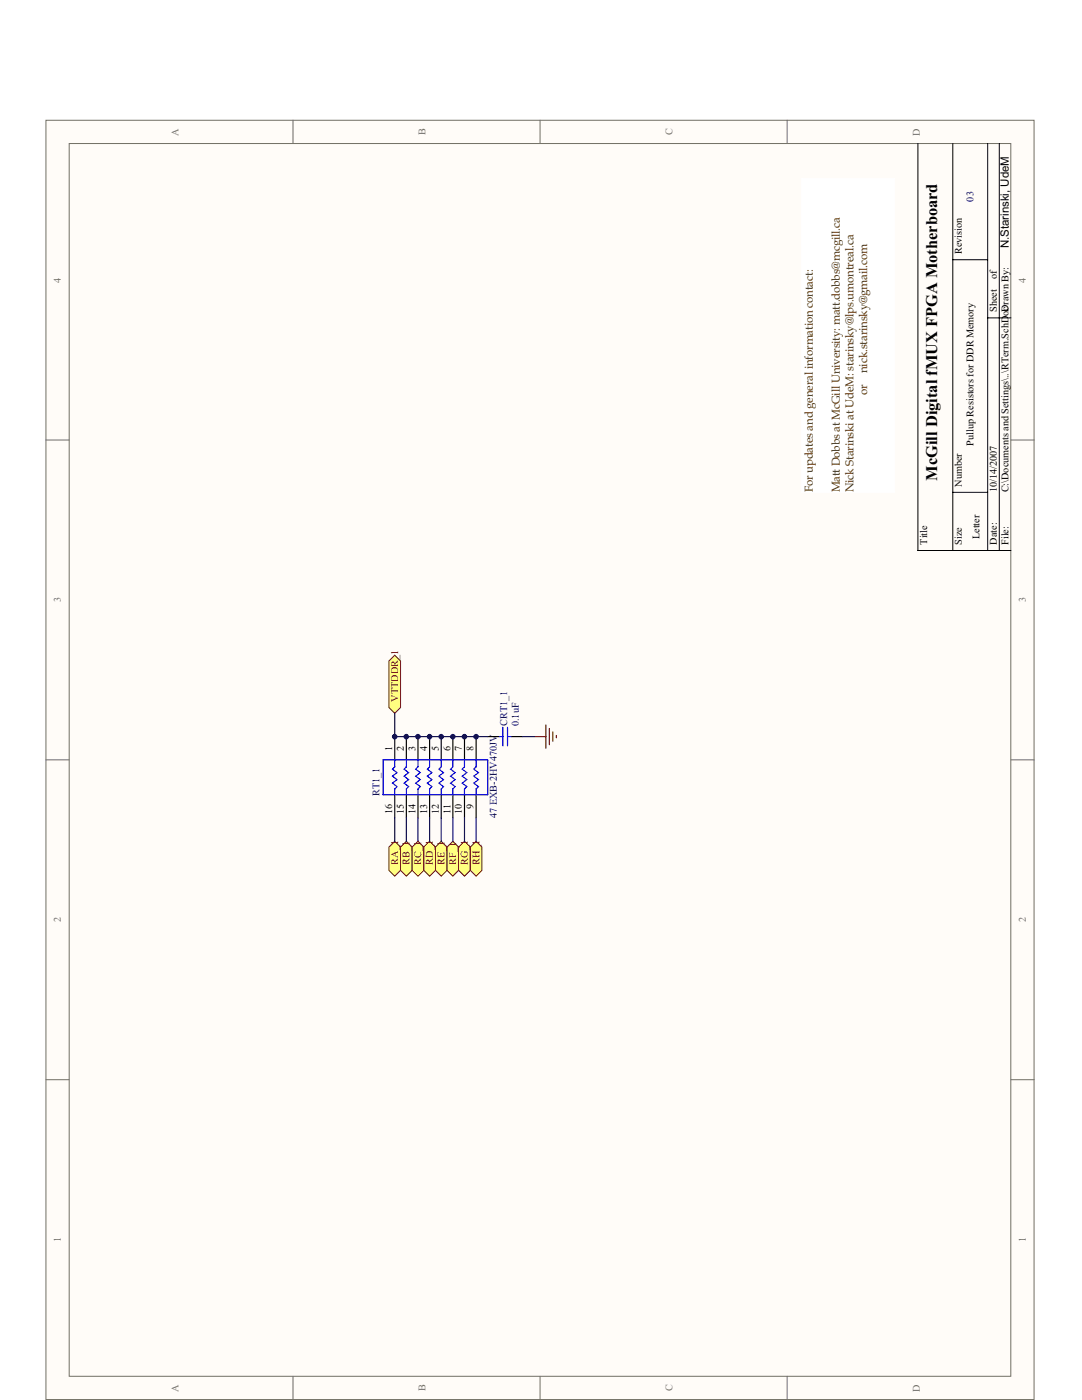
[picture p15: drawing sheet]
<svg xmlns="http://www.w3.org/2000/svg" width="216mm" height="279mm" viewBox="0 0 216 279" stroke-linecap="round" stroke-linejoin="round" font-family="sans-serif">
<defs><g id="words">
<text font-size="3.3" x="187" y="95.9" transform="rotate(-90 187 95.9)">McGill Digital fMUX FPGA Motherboard</text>
<text font-size="2.3" x="201.3" y="49.5" transform="rotate(-90 201.3 49.5)">N.Starinski, UdeM</text>
<g font-size="2.3" fill="#4d3506">
<text x="173" y="74.5" transform="rotate(-90 173 74.5)">nick.starinsky@gmail.com</text>
<text x="173" y="78.8" transform="rotate(-90 173 78.8)">or</text>
<text x="162.2" y="98.3" transform="rotate(-90 162.2 98.3)">For updates and general information contact:</text>
<text x="167.6" y="98.3" transform="rotate(-90 167.6 98.3)">Matt Dobbs at McGill University: matt.dobbs@mcgill.ca</text>
<text x="170.3" y="98.3" transform="rotate(-90 170.3 98.3)">Nick Starinski at UdeM: starinsky@lps.umontreal.ca</text>
</g>
<g font-size="2" fill="#716f64">
<text x="35.6" y="27" transform="rotate(-90 35.6 27)">A</text>
<text x="84.9" y="27" transform="rotate(-90 84.9 27)">B</text>
<text x="134.2" y="27" transform="rotate(-90 134.2 27)">C</text>
<text x="183.5" y="27" transform="rotate(-90 183.5 27)">D</text>
<text x="12.1" y="56.4" transform="rotate(-90 12.1 56.4)">4</text>
<text x="204.7" y="56.4" transform="rotate(-90 204.7 56.4)">4</text>
<text x="12.1" y="120.2" transform="rotate(-90 12.1 120.2)">3</text>
<text x="204.7" y="120.2" transform="rotate(-90 204.7 120.2)">3</text>
<text x="12.1" y="184.1" transform="rotate(-90 12.1 184.1)">2</text>
<text x="204.7" y="184.1" transform="rotate(-90 204.7 184.1)">2</text>
<text x="12.1" y="247.9" transform="rotate(-90 12.1 247.9)">1</text>
<text x="204.7" y="247.9" transform="rotate(-90 204.7 247.9)">1</text>
<text x="35.6" y="277.7" transform="rotate(-90 35.6 277.7)">A</text>
<text x="84.9" y="277.7" transform="rotate(-90 84.9 277.7)">B</text>
<text x="134.2" y="277.7" transform="rotate(-90 134.2 277.7)">C</text>
<text x="183.5" y="277.7" transform="rotate(-90 183.5 277.7)">D</text>
</g>
<g font-size="2" fill="#000080">
<text x="194.3" y="40.2" transform="rotate(-90 194.3 40.2)">03</text>
<text x="101.2" y="144.9" transform="rotate(-90 101.2 144.9)">CRT1_1</text>
<text x="103.5" y="144.9" transform="rotate(-90 103.5 144.9)">0.1uF</text>
<text x="75.7" y="158.8" transform="rotate(-90 75.7 158.8)">RT1_1</text>
<text x="99.1" y="163.3" transform="rotate(-90 99.1 163.3)">47 EXB-2HV470JV</text>
</g>
<g font-size="2">
<text x="191.9" y="50.7" transform="rotate(-90 191.9 50.7)">Revision</text>
<text x="198.9" y="55.7" transform="rotate(-90 198.9 55.7)">of</text>
<text x="198.9" y="62.3" transform="rotate(-90 198.9 62.3)">Sheet</text>
<text x="201.2" y="62.3" transform="rotate(-90 201.2 62.3)">Drawn By:</text>
<text x="194.3" y="89" transform="rotate(-90 194.3 89)">Pullup Resistors for DDR Memory</text>
<text x="191.9" y="97.1" transform="rotate(-90 191.9 97.1)">Number</text>
<text x="198.9" y="98.3" transform="rotate(-90 198.9 98.3)">10/14/2007</text>
<text x="201.2" y="98.2" transform="rotate(-90 201.2 98.2)">C:\Documents and Settings\..\RTerm.SchDoc</text>
<text x="195.4" y="107.5" transform="rotate(-90 195.4 107.5)">Letter</text>
<text x="185" y="108.7" transform="rotate(-90 185 108.7)">Title</text>
<text x="191.9" y="108.7" transform="rotate(-90 191.9 108.7)">Size</text>
<text x="198.9" y="108.7" transform="rotate(-90 198.9 108.7)">Date:</text>
<text x="201.2" y="108.7" transform="rotate(-90 201.2 108.7)">File:</text>
<text x="78.3" y="149.8" transform="rotate(-90 78.3 149.8)">1</text>
<text x="80.6" y="149.8" transform="rotate(-90 80.6 149.8)">2</text>
<text x="82.9" y="149.8" transform="rotate(-90 82.9 149.8)">3</text>
<text x="85.2" y="149.8" transform="rotate(-90 85.2 149.8)">4</text>
<text x="87.5" y="149.8" transform="rotate(-90 87.5 149.8)">5</text>
<text x="89.9" y="149.8" transform="rotate(-90 89.9 149.8)">6</text>
<text x="92.2" y="149.8" transform="rotate(-90 92.2 149.8)">7</text>
<text x="94.5" y="149.8" transform="rotate(-90 94.5 149.8)">8</text>
<text x="94.5" y="161.5" transform="rotate(-90 94.5 161.5)">9</text>
<text x="78.3" y="162.5" transform="rotate(-90 78.3 162.5)">16</text>
<text x="80.6" y="162.5" transform="rotate(-90 80.6 162.5)">15</text>
<text x="82.9" y="162.5" transform="rotate(-90 82.9 162.5)">14</text>
<text x="85.2" y="162.5" transform="rotate(-90 85.2 162.5)">13</text>
<text x="87.5" y="162.5" transform="rotate(-90 87.5 162.5)">12</text>
<text x="89.9" y="162.5" transform="rotate(-90 89.9 162.5)">11</text>
<text x="92.2" y="162.5" transform="rotate(-90 92.2 162.5)">10</text>
</g>
<g font-size="2" fill="#800000">
<text x="79.4" y="140" transform="rotate(-90 79.4 140)">VTTDDR_1</text>
<text x="79.4" y="172.5" transform="rotate(-90 79.4 172.5)">RA_1</text>
<text x="81.7" y="172.5" transform="rotate(-90 81.7 172.5)">RB_1</text>
<text x="84.1" y="172.5" transform="rotate(-90 84.1 172.5)">RC_1</text>
<text x="86.4" y="172.5" transform="rotate(-90 86.4 172.5)">RD_1</text>
<text x="88.7" y="172.5" transform="rotate(-90 88.7 172.5)">RE_1</text>
<text x="91" y="172.5" transform="rotate(-90 91 172.5)">RF_1</text>
<text x="93.3" y="172.5" transform="rotate(-90 93.3 172.5)">RG_1</text>
<text x="95.7" y="172.5" transform="rotate(-90 95.7 172.5)">RH_1</text>
</g>
</g></defs>
<path d="M9.2 24h197.1v255.3h-197.1z" fill="#fffcf8"/>
<path d="M9.2 24h197.1v255.3h-197.1z" fill="none" stroke="#716f64" stroke-width=".2"/>
<path d="M13.8 28.6h187.9v246.1h-187.9z" fill="#fffcf8" stroke="#716f64" stroke-width=".2"/>
<path d="M58.5 24v4.6M107.8 24v4.6M157.1 24v4.6M9.2 87.8h4.6M201.7 87.8h4.7M9.2 151.6h4.6M201.7 151.6h4.7M9.2 215.5h4.6M201.7 215.5h4.7M58.5 274.7v4.6M107.8 274.7v4.6M157.1 274.7v4.6" fill="none" stroke="#716f64" stroke-width=".2"/>
<path d="M183.2 28.6v81.3h18.5M190.1 28.6v81.3M197.1 28.6v81.3M199.4 28.6v81.3M190.1 51.8h7M197.1 63.4h4.6M190.1 98.3h7" fill="none" stroke="#000" stroke-width=".2"/>
<g fill="none" stroke="#000" stroke-width=".23">
<path d="M78.8 147v4.6M78.8 158.6v4.7M81.1 147v4.6M81.1 158.6v4.7M83.4 147v4.6M83.4 158.6v4.7M85.7 147v4.6M85.7 158.6v4.7M88 147v4.6M88 158.6v4.7M90.4 147v4.6M90.4 158.6v4.7"/>
<path d="M92.7 147v4.6M92.7 158.6v4.7M95 147v4.6M95 158.6v4.7"/>
</g>
<path d="M76.4 151.6h20.9v7h-20.9zM78.8 151.6v1.4l-.5 .5 .9 .7-.9 .7 .9 .7-.9 .7 .9 .7-.4 .4v1.2M81.1 151.6v1.4l-.5 .5 .9 .7-.9 .7 .9 .7-.9 .7 .9 .7-.4 .4v1.2M83.4 151.6v1.4l-.5 .5 1 .7-1 .7 1 .7-1 .7 1 .7-.5 .4v1.2M85.7 151.6v1.4l-.4 .5 .9 .7-.9 .7 .9 .7-.9 .7 .9 .7-.5 .4v1.2M88 151.6v1.4l-.4 .5 .9 .7-.9 .7 .9 .7-.9 .7 .9 .7-.5 .4v1.2M90.4 151.6v1.4l-.5 .5 .9 .7-.9 .7 .9 .7-.9 .7 .9 .7-.4 .4v1.2M92.7 151.6v1.4l-.5 .5 .9 .7-.9 .7 .9 .7-.9 .7 .9 .7-.4 .4v1.2M95 151.6v1.4l-.5 .5 1 .7-1 .7 1 .7-1 .7 1 .7-.5 .4v1.2" fill="none" stroke="#00f" stroke-width=".23"/>
<g fill="#ffff80" stroke="#800000" stroke-width=".2">
<path d="M78.8 167.9l1.1 1.2v4.6l-1.1 1.2-1.2-1.2v-4.6z" fill-rule="evenodd"/>
<path d="M81.1 167.9l1.1 1.2v4.6l-1.1 1.2-1.2-1.2v-4.6z" fill-rule="evenodd"/>
<path d="M83.4 167.9l1.2 1.2v4.6l-1.2 1.2-1.2-1.2v-4.6z" fill-rule="evenodd"/>
<path d="M85.7 167.9l1.2 1.2v4.6l-1.2 1.2-1.1-1.2v-4.6z" fill-rule="evenodd"/>
<path d="M88 167.9l1.2 1.2v4.6l-1.2 1.2-1.1-1.2v-4.6z" fill-rule="evenodd"/>
<path d="M90.4 167.9l1.1 1.2v4.6l-1.1 1.2-1.2-1.2v-4.6z" fill-rule="evenodd"/>
<path d="M92.7 167.9l1.1 1.2v4.6l-1.1 1.2-1.2-1.2v-4.6z" fill-rule="evenodd"/>
<path d="M95 167.9l1.2 1.2v4.6l-1.2 1.2-1.2-1.2v-4.6z" fill-rule="evenodd"/>
</g>
<path d="M78.8 163.3v4.6M81.1 163.3v4.6M83.4 163.3v4.6M85.7 163.3v4.6M88 163.3v4.6M90.4 163.3v4.6M92.7 163.3v4.6M95 163.3v4.6" fill="none" stroke="#000080" stroke-width=".23"/>
<path d="M78.8 130.8l1.1 1.1v9.3l-1.1 1.2-1.2-1.2v-9.3z" fill-rule="evenodd" fill="#ffff80" stroke="#800000" stroke-width=".2"/>
<path d="M97.3 147h2.3M102 147h2.3" fill="none" stroke="#000" stroke-width=".23"/>
<path d="M99.6 147h.7M100.3 145.1v3.8M101.3 145.1v3.8M101.3 147h.7" fill="none" stroke="#00f" stroke-width=".23"/>
<path d="M106.6 147h2.3M108.9 144.7v4.6M109.6 145.4v3.2M110.3 146.1v1.8M111 146.8v.4" fill="none" stroke="#800000" stroke-width=".23"/>
<path d="M78.8 142.4v4.6h18.5M104.3 147h2.3" fill="none" stroke="#000080" stroke-width=".23"/>
<path d="M160 35.6h18.5v62.7h-18.5z" fill="#fff" stroke="#fff" stroke-width=".2"/>
<g fill="#000080" stroke="#000080" stroke-width=".2">
<circle cx="95" cy="147" r=".45"/>
<circle cx="92.7" cy="147" r=".45"/>
<circle cx="90.4" cy="147" r=".45"/>
<circle cx="88" cy="147" r=".45"/>
<circle cx="85.7" cy="147" r=".45"/>
<circle cx="83.4" cy="147" r=".45"/>
<circle cx="81.1" cy="147" r=".45"/>
<circle cx="78.8" cy="147" r=".45"/>
</g>
<use href="#words"/>
</svg>
